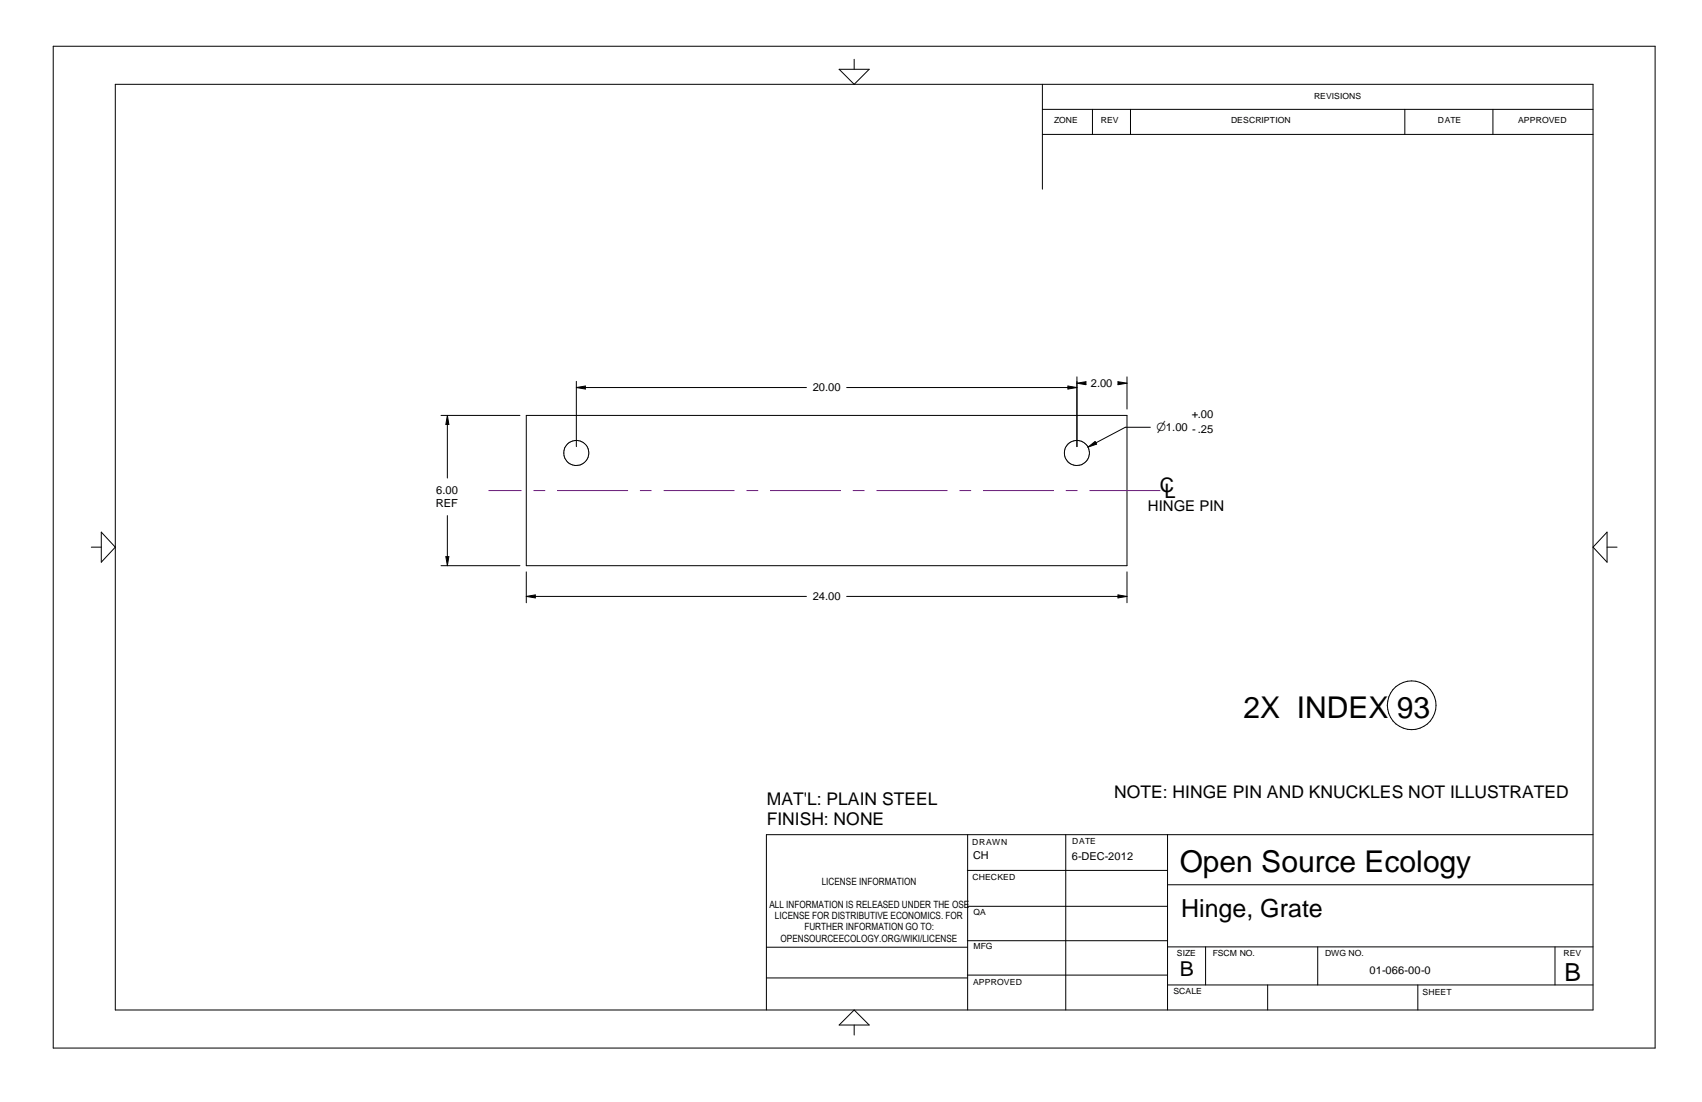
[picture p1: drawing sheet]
<svg xmlns="http://www.w3.org/2000/svg" width="432mm" height="279mm" viewBox="0 0 432 279" stroke-linecap="round" stroke-linejoin="round" font-family="sans-serif">
<defs><g id="words">
<g font-size="7.6">
<text x="315.5" y="181.9">2X INDEX 93</text>
<text x="299.3" y="221.1">Open Source Ecology</text>
</g>
<g font-size="6.3">
<text x="299.6" y="232.6">Hinge, Grate</text>
<text x="396.9" y="248.7">B</text>
</g>
<text font-size="5.2" x="299.3" y="247.6">B</text>
<g font-size="5.1">
<text x="294.2" y="124.6">C</text>
<text x="295.4" y="126.2">L</text>
</g>
<g font-size="4.4">
<text x="282.7" y="202.3">NOTE: HINGE PIN AND KNUCKLES NOT ILLUSTRATED</text>
<text x="194.5" y="209.2">FINISH: NONE</text>
<text x="194.6" y="204.2">MAT'L: PLAIN STEEL</text>
</g>
<text font-size="3.8" x="291.2" y="129.6">HINGE PIN</text>
<g font-size="2.8">
<text x="206.2" y="99.2">20.00</text>
<text x="276.8" y="98.1">2.00</text>
<text x="302.4" y="106.1">+.00</text>
<text x="293.4" y="109.3">n1.00 -.25</text>
<text x="110.7" y="125.3">6.00</text>
<text x="110.5" y="128.5">REF</text>
<text x="206.2" y="152.1">24.00</text>
<text x="246.9" y="217.7">CH</text>
<text x="271.9" y="217.9">6-DEC-2012</text>
<text x="347.4" y="246.9">01-066-00-0</text>
</g>
<g font-size="2.5">
<text x="208.5" y="224.4">LICENSE INFORMATION</text>
<text x="195.2" y="230.1">ALL INFORMATION IS RELEASED UNDER THE OSE</text>
<text x="196.6" y="233">LICENSE FOR DISTRIBUTIVE ECONOMICS. FOR</text>
<text x="198" y="238.7">OPENSOURCEECOLOGY.ORG/WIKI/LICENSE</text>
<text x="204.1" y="235.8">FURTHER INFORMATION GO TO:</text>
</g>
<g font-size="2.1">
<text x="333.4" y="25">REVISIONS</text>
<text x="267.5" y="31.2">ZONE</text>
<text x="279.3" y="31.2">REV</text>
<text x="312.3" y="31.2">DESCRIPTION</text>
<text x="364.7" y="31.2">DATE</text>
<text x="385.1" y="31.2">APPROVED</text>
<text x="246.7" y="214.2">DRAWN</text>
<text x="272" y="213.9">DATE</text>
<text x="246.8" y="223.1">CHECKED</text>
<text x="247" y="231.9">QA</text>
<text x="247" y="240.6">MFG</text>
<text x="298.6" y="242.4">SIZE</text>
<text x="307.7" y="242.4">FSCM NO.</text>
<text x="336.2" y="242.4">DWG NO.</text>
<text x="396.6" y="242.4">REV</text>
<text x="246.9" y="249.6">APPROVED</text>
<text x="297.7" y="252.1">SCALE</text>
<text x="360.9" y="252.2">SHEET</text>
</g>
</g></defs>
<g fill="none" stroke="#000" stroke-width=".25">
<path d="M13.5 11.7h406.4v254h-406.4zM212.9 17.6h7.6l-3.8 3.8zM216.7 15v2.6M29.3 21.4h374.9v234.7h-374.9zM264.5 27.7h139.7M264.5 34.1h139.7M264.5 21.4v26.6M277.2 27.7v6.4M286.8 27.7v6.4M356.4 27.7v6.4M378.8 27.7v6.4M146.2 96.7v16.5"/>
<path d="M146.2 98.3l2.3-.4v.7zM148.5 98.3h56.1M214.8 98.3h56.1M270.9 97.9l2.3 .4-2.3 .3zM273.2 95.5v17.7M273.2 97.2l2.3-.4v.7zM283.6 96.8l2.3 .4-2.3 .3zM285.9 95.5v8.2M111.9 105.3h20M113.5 107.6v13.6M113.5 105.3l.4 2.3h-.8zM133.5 105.3h152.4v38.1h-152.4z"/>
<path d="M276 113.4l1.8-1.5 .4 .7zM291.8 108.3h-6.3l-7.5 4M23.2 138.7h2.5M25.7 134.9l3.6 3.8-3.6 3.8zM113.5 130.7v10.4M407.7 134.9v7.6l-3.5-3.8zM407.7 138.7h2.6M111.9 143.4h20M113.1 141.1h.8l-.4 2.3zM133.5 145v7.8M133.5 151.2l2.3-.4v.8zM135.8 151.2h68.8"/>
<path d="M214.8 151.2h68.8M283.6 150.8l2.3 .4-2.3 .4zM285.9 145v7.8M245.5 211.6v44.5M270.4 211.6v44.5M296.2 211.6v44.5M404.2 211.6h-209.8v44.5M245.4 229.8h50.8M245.4 220.7h50.8M245.4 238.5h50.8M296.2 224.3h108M194.4 247.9h51"/>
<path d="M194.4 240.2h51M216.7 256.1l3.8 3.8h-7.6zM216.7 259.9v2.5M245.4 247.2h50.8M296.2 249.7h108M296.2 240.1h108M305.9 240.1v9.6M321.6 249.7v6.4M334.3 240.1v9.6M359.7 249.7v6.4M394.5 240.1v9.6"/>
<circle cx="146.2" cy="114.8" r="3.2"/>
<circle cx="273.2" cy="114.8" r="3.2"/>
<circle cx="358.1" cy="178.8" r="6.2"/>
</g>
<path d="M146.2 97.9h2.3v.7h-2.3zM270.9 97.9h2.3v.7h-2.3zM273.2 96.8h2.3v.7h-2.3zM283.6 96.8h2.3v.7h-2.3zM113.2 105.4h.7v2.2h-.7zM276.1 112h2.1v1.4h-2.1zM113.1 141.1h.8v2.3h-.8zM133.5 150.9h2.3v.7h-2.3zM283.6 150.9h2.3v.7h-2.3z" fill="#000"/>
<path d="M294.4 124.4h-170.5" fill="none" stroke="#801196" stroke-width=".25" stroke-dasharray="18 3 3 3" stroke-linecap="butt"/>
<use href="#words"/>
</svg>
